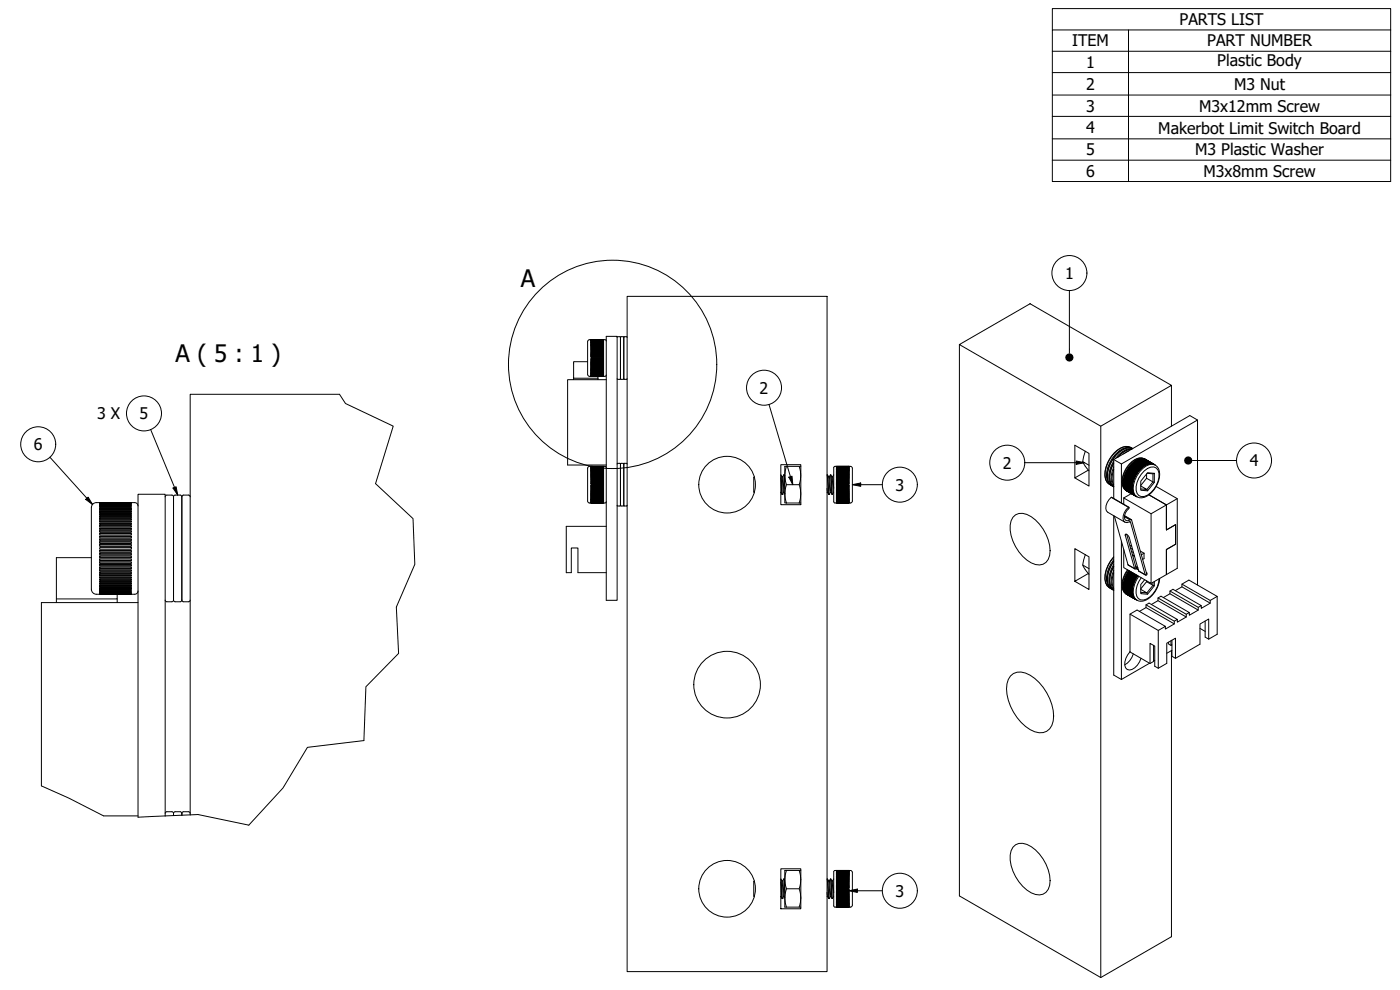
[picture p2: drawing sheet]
<svg xmlns="http://www.w3.org/2000/svg" width="420mm" height="297mm" viewBox="0 0 420 297" stroke-linecap="round" stroke-linejoin="round" font-family="sans-serif">
<defs><g id="words">
<g font-size="7.2">
<text x="156.3" y="86">A</text>
<text x="52.7" y="108.7">A ( 5 : 1 )</text>
</g>
<g font-size="4.8">
<text x="354" y="7.5">PARTS LIST</text>
<text x="321.7" y="13.9">ITEM</text>
<text x="362.3" y="13.9">PART NUMBER</text>
<text x="325.9" y="20.3">1</text>
<text x="365.3" y="19.9">Plastic Body</text>
<text x="325.9" y="26.9">2</text>
<text x="370.3" y="26.9">M3 Nut</text>
<text x="325.9" y="33.5">3</text>
<text x="359.9" y="33.5">M3x12mm Screw</text>
<text x="325.9" y="40">4</text>
<text x="347.6" y="40.1">Makerbot Limit Switch Board</text>
<text x="325.9" y="46.6">5</text>
<text x="358.7" y="46.7">M3 Plastic Washer</text>
<text x="325.9" y="53">6</text>
<text x="361.2" y="53">M3x8mm Screw</text>
<text x="319.6" y="83.7">1</text>
<text x="228" y="118.1">2</text>
<text x="29.1" y="125.8">3 X</text>
<text x="41.9" y="125.8">5</text>
<text x="10.2" y="135.1">6</text>
<text x="301" y="140.6">2</text>
<text x="375" y="139.9">4</text>
<text x="268.7" y="147.2">3</text>
<text x="268.7" y="269">3</text>
</g>
</g></defs>
<!-- layer: Visible (ISO) -->
<g fill="none" stroke="#000" stroke-width=".3">
<path d="M188.2 88.9h60v202.6h-60zM101.9 118.3h-44.8v126.2M172.1 113.5v.4M176.4 108.5h-4.3v5h7.4v-.6M177.4 101.9h4.1l.4 .4M177.4 107.7h3.7v.2h-3.7zM177.4 108h3.7v.2h-3.7zM177.4 108.4h3.7v.1h-3.7zM177.4 108.7h3.7v.2h-3.7zM177.4 109h3.7v.2h-3.7zM177.4 109.4h3.7v.1h-3.7zM177.4 109.7h3.7v.2h-3.7z"/>
<path d="M177.4 110h3.7v.2h-3.7zM177.4 110.3h3.7v.2h-3.7zM177.4 110.6h3.7v.1h-3.7zM177.4 110.9h3.7v.1h-3.7zM177.4 111.1l3.7 .2zM177.4 111.4l3.7 .1zM177.4 111.6l3.7 .1zM177.4 111.8l3.7 .1zM177.4 112l3.7 .1zM177.4 112.2l3.7 .1zM177.4 112.4h3.7zM177.4 112.5l3.7 .1z"/>
<path d="M177.4 112.6l3.7 .1zM177.4 112.7l3.7 .1zM177.4 112.8h3.7zM177.4 112.9h3.7zM177.4 101.9h3.7zM177.4 102h3.7zM177.4 102.1h3.7zM177.4 102.2h3.7zM177.4 102.3h3.7zM177.4 102.4l3.7 .1zM177.4 102.6h3.7zM177.4 102.7l3.7 .1z"/>
<path d="M177.4 102.9l3.7 .1zM177.4 103.1l3.7 .1zM177.4 103.3l3.7 .2zM177.4 103.6l3.7 .1zM177.4 103.8h3.7v.2h-3.7zM177.4 104.1h3.7v.2h-3.7zM177.4 104.4h3.7v.2h-3.7zM177.4 104.7h3.7v.2h-3.7zM177.4 105h3.7v.2h-3.7zM177.4 105.3h3.7v.2h-3.7zM177.4 105.6h3.7v.2h-3.7zM177.4 106h3.7v.2h-3.7z"/>
<path d="M177.4 106.3h3.7v.2h-3.7zM177.4 106.6h3.7v.2h-3.7zM177.4 107h3.7v.2h-3.7zM177.4 107.3h3.7v.2h-3.7zM177.4 101.9l-.7 .1-.3 .5v9.8l.3 .6h.7M177.4 107h3.7M177.4 106.6h3.7M177.4 106.3h3.7M177.4 106h3.7M177.4 105.7h3.7M177.4 105.3h3.7M177.4 105h3.7"/>
<path d="M177.4 104.7h3.7M177.4 104.4h3.7M177.4 104.2h3.7M177.4 103.9h3.7M177.4 103.7h3.7M177.4 103.4h3.7M177.4 103.2h3.7M177.4 103h3.7M177.4 102.8h3.7M177.4 102.6h3.7M177.4 112.2h3.7M177.4 112h3.7"/>
<path d="M177.4 111.8h3.7M177.4 111.6h3.7M177.4 111.4h3.7M177.4 111.2h3.7M177.4 110.9h3.7M177.4 110.7h3.7M177.4 110.4h3.7M177.4 110.1h3.7M177.4 109.8h3.7M177.4 109.5h3.7M177.4 109.2h3.7M177.4 108.9h3.7"/>
<path d="M177.4 108.5h3.7M177.4 108.2h3.7M177.4 107.9h3.7M179.5 113.5v.4M181.9 112.5l-.4 .4h-4.1M181.9 100.9h3.3v79.2h-3.3zM181.9 113.9h-11.6v25.6h11.6M185.2 101.2l.8-.2 .2 .2M185.2 113.6l.2 .2 .8-.2M186.2 113.6l.2 .2M186.2 101.2v12.4M186.4 101l-.2 .2"/>
<path d="M186.4 113.8h.6M186.4 101h.6M187 101l.2 .2M187.2 113.6l.2 .2 .8-.2M187.2 101.2l.2-.2 .8 .2M187.2 113.6l-.2 .2M187.2 101.2v12.4M287.9 103.4v165.4l42.5 24.5 21.2-12.2v-85.9M287.9 103.4l21.2-12.3 42.5 24.5-21.2 12.3zM351.6 115.6v12.3M177.4 139.9h4.1l.4 .4M177.4 139.9l-.7 .1-.3 .5v10.1l.5 .3h4.6l.4-.4"/>
<path d="M177.4 139.9h3.7zM177.4 140h3.7zM185.2 139.2l.8-.2 .2 .2M186.2 139.2v12.4M186.4 139l-.2 .2M186.4 139h.6M187 139l.2 .2M187.2 139.2l.2-.2 .8 .2M187.2 139.2v12.4M234.3 139.4h6v12h-6zM236 139.9a7.9 7.9 0 0 0 0 5.5l-.5 2.8M239.8 139.9a8 8 0 0 1 0 5.5"/>
<path d="M240.3 139.9h-4.8v8.3M251 140h3.8zM251 139.9h3.8zM254.8 139.9h-4.2l-.3 .2-.1 10.4 .4 .4h4.6M254.8 139.9h.4M255.2 139.9l.4 .2 .2 .4v9.8l-.2 .4-.4 .2M324.9 138.5l1.9 1.1M325.7 135.4a6.4 6.4 0 0 0-.6 3.5l1.7 2.4M325.7 135.4h.1M330.4 127.9v165.4M334.2 137.9v11.7M334.2 137.9l2.3 1.3"/>
<path d="M339 139.9l2.7 1.6-.2 .1-2.6-1.5zM339 139.9v.1M339 139.1a3.8 3.8 0 0 1 4.5-1.4l3.2 1.8a3.9 3.9 0 0 1 1 4.7 7.1 7.1 0 0 1-5 5.2l-1.5-.3-3.2-1.9a3.8 3.8 0 0 1-1-4.6 9.1 9.1 0 0 1 2-3.5zM339.1 139.8l.1-.1 2.7 1.5M339.2 139.7l2.7 1.5-.1 .2-2.7-1.6zM339.2 139.7h.1M339.3 139.6l2.8 1.4M339.4 139.4l2.7 1.6-.1 .1-2.7-1.5zM339.4 139.4v.1M339.6 139.3l2.7 1.5M339.6 139.2l2.7 1.5-.1 .2-2.7-1.6zM339.6 139.2h.1"/>
<path d="M339.7 134.8a5.9 5.9 0 0 0-4.4 2.5M339.7 139.1l.2-.1 2.7 1.5-.2 .1zM339.8 139.1l2.7 1.4M339.9 139h.1M339.9 134.6l-.1-.1a3.6 3.6 0 0 0-4.6 .7 9 9 0 0 0-3.3 9l.5 .6 1.1 .9M339.9 134.6a4.6 4.6 0 0 0-5 1.9 8.4 8.4 0 0 0-2.3 8.1l.5 .7 1.1 .8a4.5 4.5 0 0 1-.9-5.1l.9-2.2M340 138.9l.1-.2 2.7 1.6-.1 .1zM340 138.9l2.8 1.4M340.1 138.7v.1M340.2 138.7l.1-.1 2.7 1.5-.1 .1zM340.3 138.7l2.7 1.4M340.3 138.6h.1"/>
<path d="M340.4 138.5l.2-.1 2.7 1.5-.2 .1zM340.5 138.5l2.7 1.5M340.6 138.4h.1M340.7 138.3l2.8 1.5-.1 .1zM340.8 138.3l2.7 1.5M340.8 138.2v.1M340.9 138.1l2.9 1.5zM341 138.2l2.7 1.5M341.1 138.1h.1M341.2 138l2.8 1.5zM341.3 138.1l2.6 1.4M341.3 137.9v.1"/>
<path d="M341.4 137.9l2.8 1.5zM341.5 137.9l2.7 1.5M341.6 137.8v.1M341.7 137.8l2.8 1.5zM341.8 137.7l2.6 1.6M341.9 137.7l2.8 1.5zM342 137.8l2.6 1.5M342 137.7v.1M342.1 137.6l2.9 1.6zM342.3 137.6l2.5 1.6M342.4 137.6l2.8 1.5zM342.5 137.6v.1"/>
<path d="M342.6 137.6l2.8 1.5zM342.7 137.6h.1M342.8 137.6l2.8 1.5zM342.9 137.6h.1M343 137.6l2.8 1.6zM343.1 137.6v.1M343.2 137.6l2.8 1.6zM343.3 137.7h.1M343.4 137.7l2.8 1.6zM343.5 137.7h.1M343.6 137.8l2.8 1.6zM343.7 137.8h.1"/>
<path d="M359.4 126l-2.3-1.3-22.9 13.2M28.9 150.8a1.5 1.5 0 0 0-1.5 1.5v24.5a1.5 1.5 0 0 0 1.5 1.5M28.9 150.8h1M29.9 150.8h10.5a1 1 0 0 1 1 1M29.9 150.8h9.5zM29.9 150.9h9.5zM29.9 151l9.5 .1zM29.9 151.2l9.5 .1zM29.9 151.4h9.5v.2h-9.5zM29.9 151.7h9.5v.2h-9.5zM29.9 152h9.5v.2h-9.5zM29.9 152.4h9.5v.2h-9.5z"/>
<path d="M29.9 152.8h9.5v.3h-9.5zM29.9 153.3h9.5v.3h-9.5zM29.9 153.8h9.5v.3h-9.5zM29.9 154.4h9.5v.3h-9.5zM29.9 155h9.5v.3h-9.5zM29.9 155.6h9.5v.4h-9.5zM29.9 156.3h9.5v.4h-9.5zM29.9 157h9.5v.4h-9.5zM29.9 157.7h9.5v.4h-9.5zM29.9 158.5h9.5v.4h-9.5zM29.9 159.3h9.5v.4h-9.5zM29.9 159.3h9.5"/>
<path d="M29.9 158.6h9.5M29.9 157.8h9.5M29.9 157.1h9.5M29.9 156.4h9.5M29.9 155.8h9.5M29.9 155.1h9.5M29.9 154.5h9.5M29.9 154h9.5M29.9 153.5h9.5M29.9 153h9.5M29.9 152.6h9.5M49.6 149l.5-.5h1.5l.5 .5"/>
<path d="M52.1 149l.5-.5h1.5l.5 .5M52.1 149.1v31M54.6 149l.5-.5h1.5l.5 .5M54.6 149.1v31M177.4 145.7h3.7v.2h-3.7zM177.4 146h3.7v.2h-3.7zM177.4 146.4h3.7v.1h-3.7zM177.4 146.7h3.7v.2h-3.7zM177.4 147h3.7v.2h-3.7zM177.4 147.4h3.7v.1h-3.7zM177.4 147.7h3.7v.2h-3.7zM177.4 148h3.7v.2h-3.7z"/>
<path d="M177.4 148.3h3.7v.2h-3.7zM177.4 148.6h3.7v.1h-3.7zM177.4 148.9h3.7v.1h-3.7zM177.4 149.1l3.7 .2zM177.4 149.4l3.7 .1zM177.4 149.6l3.7 .1zM177.4 149.8l3.7 .1zM177.4 150l3.7 .1zM177.4 150.2l3.7 .1zM177.4 150.4h3.7zM177.4 150.5l3.7 .1zM177.4 150.6l3.7 .1z"/>
<path d="M177.4 150.7l3.7 .1zM177.4 150.8h3.7zM177.4 150.9h3.7zM177.4 140.1h3.7zM177.4 140.2h3.7zM177.4 140.3h3.7zM177.4 140.4l3.7 .1zM177.4 140.6h3.7zM177.4 140.7l3.7 .1zM177.4 140.9l3.7 .1zM177.4 141.1l3.7 .1zM177.4 141.3l3.7 .2z"/>
<path d="M177.4 141.6l3.7 .1zM177.4 141.8h3.7v.2h-3.7zM177.4 142.1h3.7v.2h-3.7zM177.4 142.4h3.7v.2h-3.7zM177.4 142.7h3.7v.2h-3.7zM177.4 143h3.7v.2h-3.7zM177.4 143.3h3.7v.2h-3.7zM177.4 143.6h3.7v.2h-3.7zM177.4 144h3.7v.2h-3.7zM177.4 144.3h3.7v.2h-3.7zM177.4 144.6h3.7v.2h-3.7zM177.4 145h3.7v.2h-3.7z"/>
<path d="M177.4 145.3h3.7v.2h-3.7zM177.4 145.9h3.7M177.4 146.2h3.7M177.4 146.5h3.7M177.4 146.9h3.7M177.4 147.2h3.7M177.4 147.5h3.7M177.4 147.8h3.7M177.4 148.1h3.7M177.4 148.4h3.7M177.4 148.7h3.7M177.4 148.9h3.7"/>
<path d="M177.4 149.2h3.7M177.4 149.4h3.7M177.4 149.6h3.7M177.4 149.8h3.7M177.4 150h3.7M177.4 150.2h3.7M177.4 140.6h3.7M177.4 140.8h3.7M177.4 141h3.7M177.4 141.2h3.7M177.4 141.4h3.7M177.4 141.7h3.7"/>
<path d="M177.4 141.9h3.7M177.4 142.2h3.7M177.4 142.4h3.7M177.4 142.7h3.7M177.4 143h3.7M177.4 143.3h3.7M177.4 143.7h3.7M177.4 144h3.7M177.4 144.3h3.7M177.4 144.6h3.7M177.4 145h3.7M181.9 157.9h-12v13.9h1.5v-7.4h2.1v7.4h8.4"/>
<path d="M185.2 151.6l.2 .2 .8-.2M186.2 151.6l.2 .2M186.4 151.8h.6M187.2 151.6l.2 .2 .8-.2M187.2 151.6l-.2 .2M226.4 143.1l-.2 .1v4.4l.2 .2M234.3 142.5l.5 5.8M234.3 143.4l.4 5M234.3 147.7l.4 .6M234.3 147.8h.1M234.4 142.5l.3 .6M234.7 143.1l.2 .1 .4 4.3 .2 .6"/>
<path d="M234.7 143.1l.4 4.5 .3 .2M234.7 148.4h.1M234.7 148.3h.1M234.8 148.3h.1M235.2 147.8l-.4 .5M235.2 142.5l.3 4.2M235.2 142.5l-.3 .6M235.2 142.5h.1M235.3 142.5l.2 2M235.4 142.5l.1 .3M235.5 148.2l.5 2.7M235.5 148.2v2.7h.5"/>
<path d="M236 145.4h3.8M236 150.9h4.3M239.8 145.4a8 8 0 0 1 0 5.5M248.2 146.5l.1 1.1 .4 .7M248.2 147.8h.2M248.3 142.5l.5 5.8M248.3 142.5l.4 5.8M248.4 142.5l.3 .8 .5 4.5M248.7 143.1h.2M248.7 148.3h.1M248.8 148.3h.1M248.9 143.1l.3-.6 .5 5.8"/>
<path d="M248.9 143.1l.4 4.4 .4 .8M249.2 147.8h.2M249.2 147.8l-.4 .5M249.2 142.5l.2 .5 .4 5.3M249.4 142.5l.3 .6M249.7 143.1h.2M249.7 143.1l.5 4.7M249.7 148.3h.1M249.9 148.3h-.1M249.9 143.1l.3 3.5M250.2 147.8h.1M250.2 147.8l-.3 .5"/>
<path d="M250.2 142.5l-.3 .6M250.2 142.5h.1M251 145h3.8v.2h-3.8zM251 144.6h3.8v.2h-3.8zM251 144.3h3.8v.2h-3.8zM251 144h3.8v.2h-3.8zM251 143.6h3.8v.2h-3.8zM251 143.3h3.8v.2h-3.8zM251 143h3.8v.2h-3.8zM251 142.7h3.8v.2h-3.8zM251 142.4h3.8v.2h-3.8zM251 142.1h3.8v.2h-3.8z"/>
<path d="M251 141.8h3.8v.2h-3.8zM251 141.6l3.8 .1zM251 141.3l3.8 .2zM251 141.1l3.8 .1zM251 140.9l3.8 .1zM251 140.7l3.8 .1zM251 140.6h3.8zM251 140.4l3.8 .1zM251 140.3h3.8zM251 140.2h3.8zM251 140.1h3.8zM251 150.9h3.8z"/>
<path d="M251 150.8h3.8zM251 150.7l3.8 .1zM251 150.6l3.8 .1zM251 150.5l3.8 .1zM251 150.4h3.8zM251 150.2l3.8 .1zM251 150l3.8 .1zM251 149.8l3.8 .1zM251 149.6l3.8 .1zM251 149.4l3.8 .1zM251 149.1l3.8 .2zM251 148.9h3.8v.1h-3.8z"/>
<path d="M251 148.6h3.8v.1h-3.8zM251 148.3h3.8v.2h-3.8zM251 148h3.8v.2h-3.8zM251 147.7h3.8v.2h-3.8zM251 147.4h3.8v.1h-3.8zM251 147h3.8v.2h-3.8zM251 146.7h3.8v.2h-3.8zM251 146.4h3.8v.1h-3.8zM251 146h3.8v.2h-3.8zM251 145.7h3.8v.2h-3.8zM251 145.3h3.8v.2h-3.8zM251 145.9h3.8"/>
<path d="M251 146.2h3.8M251 146.5h3.8M251 146.9h3.8M251 147.2h3.8M251 147.5h3.8M251 147.8h3.8M251 148.1h3.8M251 148.4h3.8M251 148.7h3.8M251 148.9h3.8M251 149.2h3.8M251 149.4h3.8"/>
<path d="M251 149.6h3.8M251 149.8h3.8M251 150h3.8M251 150.2h3.8M251 140.6h3.8M251 140.8h3.8M251 141h3.8M251 141.2h3.8M251 141.4h3.8M251 141.7h3.8M251 141.9h3.8M251 142.2h3.8"/>
<path d="M251 142.4h3.8M251 142.7h3.8M251 143h3.8M251 143.3h3.8M251 143.7h3.8M251 144h3.8M251 144.3h3.8M251 144.6h3.8M251 145h3.8M304 155.2a3.4 3.4 0 0 1 4.2-.9 12.6 12.6 0 0 1 6.8 12.3 3.5 3.5 0 0 1-5.5 2.3 13 13 0 0 1-6.3-11.3l.2-1.3zM326.6 141.1l-4 2.3v-9.8l4.2 2.4v9.8l-4.2-2.4M334.2 154.7v47.8l2.3 1.4"/>
<path d="M334.4 154.9l4.1 14.5 2.1 1.3M336.5 150.9v-11.7l22.9-13.2v49.5M337.1 145l2.7 1.8zM337.1 144.8l2.7 1.7zM337.1 144.6l2.7 1.5M337.1 144.9l2.7 1.5M337.1 144.5l2.7 1.7zM337.1 145.2l2.7 1.5M337.1 145.3l2.7 1.7zM337.1 144.3l2.7 1.5M337.2 144.2l2.6 1.5v.2l-2.7-1.6zM337.2 145.5l2.6 1.4"/>
<path d="M337.2 145.6l2.7 1.7zM337.2 144l2.7 1.5M337.2 144.8v.1M337.2 143.9l2.7 1.5v.2l-2.7-1.6zM337.2 145.7l2.7 1.5M337.2 144.5v.1M337.2 145.1v.1M337.2 144.2v.1M337.2 145.4h.1M337.2 145.8l2.7 1.7zM337.3 149.4l8.2 4.7v21l-8.2-4.8v-5.4M337.3 143.6l2.6 1.5v.2l-2.7-1.6z"/>
<path d="M337.3 146l2.6 1.4M337.3 149.4v1.9M337.3 143.9l-.1 .1M337.3 145.6v.1M337.3 146.1l2.7 1.6zM337.3 143.4l2.7 1.5M337.3 143.6l-.1 .1 2.7 1.5M337.3 145.9h.1M337.3 143.3l2.7 1.5v.2l-2.7-1.6zM337.3 146.2l2.7 1.4M337.4 146.3l2.7 1.6zM337.4 143.1l2.7 1.5"/>
<path d="M337.4 143.3l-.1 .1M337.4 146.1h.1M337.4 142.9l2.7 1.6-.1 .2-2.6-1.6zM337.5 146.5l2.7 1.6zM337.5 142.8l2.7 1.5M337.5 155l1.6 1M337.5 143l-.1 .1M337.5 146.3l-.1 .1M337.5 154.7l2 1.2M337.5 142.6l2.7 1.6-.1 .2-2.6-1.6zM337.6 146.7l2.7 1.6zM337.6 142.5l2.7 1.5"/>
<path d="M337.6 146.5l-.1 .1M337.6 142.7l-.1 .1M337.6 142.3l2.7 1.6-.1 .1-2.6-1.5zM337.7 146.7l-.1 .1M337.7 146.9l2.7 1.6zM337.7 142.2l2.7 1.5M337.7 142.3l-.1 .2M337.8 142l2.6 1.5v.2l-2.7-1.5zM337.8 146.9h.1M337.8 142l-.1 .2M337.8 147l2.8 1.6zM337.8 141.9l2.7 1.5"/>
<path d="M337.9 141.7l2.7 1.5-.1 .2-2.7-1.5zM337.9 147.1h.1M338 141.7l-.1 .2M338 147.2l2.7 1.6zM338 141.6l2.7 1.5M338.1 141.4l2.6 1.5v.2l-2.7-1.5zM338.1 147.2h.1M338.1 141.4l-.1 .2M338.1 147.3l2.8 1.6zM338.2 141.1l2.7 1.5-.1 .2-2.7-1.6zM338.2 147.3h.1M338.3 141.1l-.2 .1 2.7 1.6"/>
<path d="M338.3 141l.1-.2 2.7 1.5M338.4 140.8l2.7 1.5-.1 .2-2.7-1.6zM338.4 140.8h.1M338.5 140.7l.1-.2 2.7 1.5M338.6 140.5l2.7 1.5-.1 .2-2.7-1.6zM338.6 140.5h.1M338.7 140.4l.1-.2 2.7 1.6M338.8 140.2l2.7 1.6-.2 .1-2.6-1.5zM338.8 140.2h.1M338.8 152.2l-5.2-3a3.8 3.8 0 0 0-1.6 4.1l.4 .4 5.2 3M338.9 140.1l.1-.1 2.7 1.5M339.1 156l-1.1 .2a1.63 1.63 0 0 1-.3-2.3l1.1-1.4v-.3a3.8 3.8 0 0 0-1.6 4.1 1.42 1.42 0 0 0 2 .2l4.6 16.1 .4-.2v-.5"/>
<path d="M339.1 156h.5l4.5 16M339.5 148.1l-2.2 1.3M342.4 145.8l1.8 1.1-1.8-.2M344.1 142.2v1.3M344.3 142l1.7 .2M344.4 141.8l2 .2v2.7l-2 2.6-2-.2v-2.7zM345.5 154.1l4.6-2.6v7.5l2.7-1.6v5.9M346.4 144.7l-.4-.1-1.8 2.3 .2 .4M346.4 142l-.4 .2v2.4l-1.9-1.1-1.7 2.2M347 146l6.3 3.6v20.9l-3.2 1.9v-7.5l2.7-1.6M353.3 149.6l-3.2 1.9-5.3-3 5.3 3v7.5l2.7-1.6v5.9M27.4 167.3h-10.5v13.5"/>
<path d="M28.9 178.3h1M29.9 165.2h9.5v.5h-9.5zM29.9 166h9.5v.5h-9.5zM29.9 166.9h9.5v.5h-9.5zM29.9 167.7h9.5v.5h-9.5zM29.9 168.6h9.5v.4h-9.5zM29.9 169.4h9.5v.4h-9.5zM29.9 170.2h9.5v.4h-9.5zM29.9 171h9.5v.4h-9.5zM29.9 171.7h9.5v.4h-9.5zM29.9 172.4h9.5v.4h-9.5zM29.9 173.1h9.5v.4h-9.5z"/>
<path d="M29.9 173.8h9.5v.3h-9.5zM29.9 174.4h9.5v.3h-9.5zM29.9 175h9.5v.3h-9.5zM29.9 175.5h9.5v.3h-9.5zM29.9 176h9.5v.3h-9.5zM29.9 176.5h9.5v.2h-9.5zM29.9 176.9h9.5v.2h-9.5zM29.9 177.2h9.5v.2h-9.5zM29.9 177.5h9.5v.2h-9.5zM29.9 177.8l9.5 .1zM29.9 178l9.5 .1zM29.9 178.2h9.5z"/>
<path d="M29.9 178.3h9.5zM29.9 160.1h9.5v.4h-9.5zM29.9 160.9h9.5v.5h-9.5zM29.9 161.7h9.5v.5h-9.5zM29.9 162.6h9.5v.5h-9.5zM29.9 163.4h9.5v.5h-9.5zM29.9 164.3h9.5v.5h-9.5zM29.9 167.3h9.5M29.9 163.5h9.5M29.9 162.6h9.5M29.9 161.8h9.5M29.9 161h9.5"/>
<path d="M29.9 160.1h9.5M29.9 176.5h9.5M29.9 176.1h9.5M29.9 175.6h9.5M29.9 175.1h9.5M29.9 174.6h9.5M29.9 174h9.5M29.9 173.3h9.5M29.9 172.7h9.5M29.9 172h9.5M29.9 171.3h9.5M29.9 170.5h9.5"/>
<path d="M29.9 169.8h9.5M29.9 169h9.5M29.9 168.1h9.5M29.9 166.5h9.5M29.9 165.6h9.5M35.2 178.3v1.4h-18.3M35.2 179.7v1.1M41.4 177.3a1 1 0 0 1-1 1h-10.5M324.9 169.5l1.9 1.1M325.7 166.4a6.4 6.4 0 0 0-.6 3.5l1.7 2.4M325.7 166.4h.1M326.6 172.1l-4 2.3v-9.8l4.2 2.5v9.8l-4.2-2.5"/>
<path d="M334.2 167.1a8.9 8.9 0 0 0-2.4 7.7 3.2 3.2 0 0 0 1.7 1.9M334.2 168.3a8.2 8.2 0 0 0-1.7 7.1 3.2 3.2 0 0 0 1.7 1.7 4.5 4.5 0 0 1-.9-5.1l.9-2.2M336.5 162.4v41.5M337.1 176.1l2.7 1.7zM337.1 175.8l2.7 1.7zM337.1 175.7l2.7 1.4M337.1 175.9l2.7 1.5M337.1 175.5l2.7 1.7zM337.1 176.2l2.7 1.5M337.1 176.3l2.7 1.7zM337.1 175.4l2.7 1.5M337.2 175.2l2.6 1.6v.1l-2.7-1.5z"/>
<path d="M337.2 176.5l2.6 1.4M337.2 176.6l2.7 1.7zM337.2 175.1l2.7 1.5M337.2 175.8v.1M337.2 174.9l2.7 1.6v.1l-2.7-1.5zM337.2 176.7l2.7 1.5M337.2 176.1v.1M337.2 175.5v.1M337.2 175.2v.1M337.2 176.4h.1M337.2 176.8l2.7 1.7zM337.3 174.6l2.6 1.5v.2l-2.7-1.5z"/>
<path d="M337.3 177l2.6 1.4M337.3 174.9l-.1 .2M337.3 176.6v.1M337.3 177.1l2.7 1.7zM337.3 174.5l2.7 1.5M337.3 174.6l-.1 .2 2.7 1.5M337.3 176.9h.1M337.3 174.3l2.7 1.5v.2l-2.7-1.5zM337.3 177.2l2.7 1.4M337.4 177.3l2.7 1.7zM337.4 174.2l2.7 1.5M337.4 174.3l-.1 .1"/>
<path d="M337.4 177.1h.1M337.4 174l2.7 1.5-.1 .2-2.6-1.5zM337.5 177.5l2.7 1.7zM337.5 173.8l2.7 1.6M337.5 174l-.1 .1M337.5 177.4h-.1M337.5 173.7l2.7 1.5-.1 .2-2.6-1.6zM337.6 177.7l2.7 1.7zM337.6 173.5l2.7 1.5M337.6 177.6h-.1M337.6 173.7l-.1 .1M337.6 173.3l2.7 1.6-.1 .2-2.6-1.6z"/>
<path d="M337.7 177.8h-.1M337.7 177.9l2.7 1.6zM337.7 173.2l2.7 1.5M337.7 173.4l-.1 .1M337.8 173l2.6 1.6v.2l-2.7-1.6zM337.8 177.9v.1M337.8 173l-.1 .2M337.8 178l2.8 1.7zM337.8 172.9l2.7 1.5M337.9 172.7l2.7 1.6-.1 .1-2.7-1.5zM337.9 178.1h.1M338 172.7l-.1 .2"/>
<path d="M338 178.2l2.7 1.6zM338 172.6l2.7 1.5M338.1 172.4l2.6 1.6v.1l-2.7-1.5zM338.1 178.2v.1M338.1 172.4l-.1 .2M338.1 178.3l2.8 1.6zM338.1 160.3l2.8 9.8M338.2 172.1l2.7 1.5-.1 .2-2.7-1.5zM338.2 178.4h.1M338.3 172.1l-.2 .2 2.7 1.5M338.3 172l.1-.2 2.7 1.6M338.4 171a6.3 6.3 0 0 0-1 6.7l3.8 2.4a4.5 4.5 0 0 0 5.4-2.5l1-2 .4-2"/>
<path d="M338.4 171.8l2.7 1.6-.1 .1-2.7-1.5zM338.4 171.8h.1M338.5 171.7l.1-.2 2.7 1.6M338.6 171.5l2.7 1.6-.1 .1-2.7-1.5zM338.6 171.5h.1M338.7 171.4l.1-.1 2.7 1.5M338.8 171.2l2.7 1.6-.2 .1-2.6-1.5zM338.8 171.2v.1M339.1 163.8h.5M339.9 166.6l.6 .4M340.9 170l.6 .4M340.9 170.1l.1 .5 .6 .3"/>
<path d="M340.9 170.1l.6 .4M341 170.6h-.5l-2.8-10.3a1.25 1.25 0 0 1 1.2 1l2.8 10 2.1 1.3M341 170.6l.6 .4M341 170.6h.1M342.2 165.3l1.1 .7M342.4 176.8l1.8 1.1-1.8-.2M343.3 166l-.8 .5M343.3 166v1.6l-.4 .3M343.5 173.9l-1.1 1.5v2.7l2 .2 2-2.5v-1.3M344 171.9h.2M344.1 174.3v.2M344.2 171.9l-.1 .1"/>
<path d="M346 174.7v.9l-1.9-1.1-1.7 2.2M346.4 175.8l-.4-.2-1.8 2.3 .2 .4M347.5 179.4l8.5 4.9 .9-.5-8.5-4.9-.9 .5v.8l-1.9 1.2M351.1 177.3l8.5 4.9 .9-.5-8.5-4.9-.9 .5v.9l-2 1.1M351.1 178.2l8.5 4.9M352.8 163.3l-2.7 1.6v7.5l-4.6 2.7M354.7 175.3l8.5 4.9 2.1-1.2-8.5-5-2.1 1.3v.8l-2 1.1M354.7 176.1l8.5 4.9M365.3 179v11.3l-2.6 1.5-1-.6v-4.9M41.4 180.8h-29v55M49.6 180.1l.5 .5h1.5l.5-.5M52.1 180.1l.5 .5h1.5l.5-.5"/>
<path d="M54.6 180.1l.5 .5h1.5l.5-.5M339.1 195.6a4.9 4.9 0 0 0-1.3 4.8 1.74 1.74 0 0 0 2.8-.1l.8-.7 1-2.1M339.1 184.3l8.5 4.9 2.1-1.3-8.5-4.9-2.1 1.3v11.3M339.1 195.6h.1M340.1 196.2a5.5 5.5 0 0 1-2.5 3.3M343.9 181.5l8.5 4.9 .9-.5-8.5-4.9-.9 .5v.8l-1.9 1.1M343.9 182.3l8.5 4.9M345 199l-8.5 4.9M346.2 193.6v4.9l-1.1 .6-6-3.5M346.6 198.1l-.4 .2M347.5 180.2l8.5 4.9M347.6 189.2v11.3"/>
<path d="M350.7 192.7v.5l.7 .5M351.4 192.3v1.4l.3-.2M351.7 195.1l-1.5 .9M352.4 186.4v.8l-2.7 1.6v-.9M352.8 197.5v-6l-2.6 1.5v6l-2.6 1.5-1-.6v-6l-1.5-.9v6.1M356 184.3v.8l-2.7 1.6v-.8M359.6 182.2v.9l-2.7 1.5v-.8M360.1 188.5l1.6 .9M362.7 191.8v-6.1l-2.6 1.5v6.1l-7.3 4.2-1.1-.6v-4.8M363.2 180.2v.8l-2.7 1.5v-.8M303.3 202.8a4.3 4.3 0 0 1 5.8-.2 15.2 15.2 0 0 1 7 13.7 3.9 3.9 0 0 1-5.6 3.3 14.7 14.7 0 0 1-8.3-14.4l.4-1.3zM31.1 244.8h10.3"/>
<path d="M49.6 244.1l.5-.5h1.5l.5 .5M49.6 244.8v-96.5h-8.2v96.9M52.1 244.1l.5-.5h1.5l.5 .5M52.1 244.1v.6M54.6 244.1l.5-.5h1.5l.5 .5M54.6 244.1v.5M304 254.2a3.4 3.4 0 0 1 4.2-.8 12.6 12.6 0 0 1 6.8 12.2 3.5 3.5 0 0 1-5.5 2.3 13 13 0 0 1-6.3-11.3l.2-1.3zM226.4 264.3l-.2 .2v4.4l.2 .1M234.3 260.7h6v12h-6zM234.3 263.7l.5 5.9M234.3 264.6l.4 5M234.3 268.9l.1 .1"/>
<path d="M234.3 269h.1M234.4 263.8l.3 .5M234.4 269l.3 .6M234.7 264.3l.2 .2 .4 4.2 .2 .6M234.7 264.3l.4 4.6 .3 .1M234.7 269.6h.1M234.8 269.6h.1M235.2 269l-.4 .6M235.2 263.8l.3 4.2M235.2 263.8l-.3 .5M235.2 263.7h.1M235.3 263.7l.2 2.1"/>
<path d="M235.4 263.8l.1 .3M236 266.7a7.9 7.9 0 0 0 0 5.5M236 261.2a7.9 7.9 0 0 0 0 5.5M236 266.7h3.8M239.8 261.2a8 8 0 0 1 0 5.5 8 8 0 0 1 0 5.5M240.3 261.2h-4.8v11h4.8M248.2 267.8l.1 1.1 .4 .7M248.2 269h.2M248.4 263.8l.3 .8 .5 4.4M248.7 264.3h.2M248.7 269.6l-.5-5.9 .2 .5 .4 5.4M248.7 269.6h.1"/>
<path d="M248.8 269.6h.1M248.9 264.3l.3-.5 .5 5.8M248.9 264.3l.5 4.7M249.2 269h.2M249.2 269l-.4 .6M249.2 263.7l.2 .5 .4 5.4M249.4 263.8l.3 .5M249.4 269l.3 .6M249.7 264.3h.2M249.7 264.3l.5 4.7M249.7 269.6h.1M249.9 269.6h-.1"/>
<path d="M249.9 264.3l.3 3.5M250.2 269h.1M250.2 269l-.3 .6M250.2 263.8l-.3 .5M250.2 263.7v.1M251 266.2h3.8v.2h-3.8zM251 265.9h3.8v.2h-3.8zM251 265.5h3.8v.2h-3.8zM251 265.2h3.8v.2h-3.8zM251 264.9h3.8v.2h-3.8zM251 264.6h3.8v.1h-3.8zM251 264.2h3.8v.2h-3.8z"/>
<path d="M251 263.9h3.8v.2h-3.8zM251 263.6h3.8v.2h-3.8zM251 263.4h3.8v.1h-3.8zM251 263.1h3.8v.1h-3.8zM251 262.8l3.8 .2zM251 262.6l3.8 .1zM251 262.4l3.8 .1zM251 262.2l3.8 .1zM251 262l3.8 .1zM251 261.8l3.8 .1zM251 261.7h3.8zM251 261.5l3.8 .1z"/>
<path d="M251 261.4l3.8 .1zM251 261.3l3.8 .1zM251 261.3h3.8zM251 261.2h3.8zM251 272.2h3.8zM251 272.1h3.8zM251 272h3.8zM251 271.9h3.8zM251 271.8h3.8zM251 271.6l3.8 .1zM251 271.4l3.8 .1zM251 271.3l3.8 .1z"/>
<path d="M251 271.1l3.8 .1zM251 270.8l3.8 .2zM251 270.6l3.8 .1zM251 270.4l3.8 .1zM251 270.1h3.8v.2h-3.8zM251 269.8h3.8v.2h-3.8zM251 269.5h3.8v.2h-3.8zM251 269.2h3.8v.2h-3.8zM251 268.9h3.8v.2h-3.8zM251 268.6h3.8v.2h-3.8zM251 268.3h3.8v.2h-3.8zM251 267.9h3.8v.2h-3.8z"/>
<path d="M251 267.6h3.8v.2h-3.8zM251 267.3h3.8v.2h-3.8zM251 266.9h3.8v.2h-3.8zM251 266.6h3.8v.2h-3.8zM251 267.1h3.8M251 267.4h3.8M251 267.8h3.8M251 268.1h3.8M251 268.4h3.8M251 268.7h3.8M251 269.1h3.8M251 269.4h3.8"/>
<path d="M251 269.6h3.8M251 269.9h3.8M251 270.2h3.8M251 270.4h3.8M251 270.7h3.8M251 270.9h3.8M251 271.1h3.8M251 271.3h3.8M251 271.4h3.8M251 261.9h3.8M251 262.1h3.8M251 262.2h3.8"/>
<path d="M251 262.4h3.8M251 262.7h3.8M251 262.9h3.8M251 263.2h3.8M251 263.4h3.8M251 263.7h3.8M251 264h3.8M251 264.3h3.8M251 264.6h3.8M251 264.9h3.8M251 265.2h3.8M251 265.6h3.8"/>
<path d="M251 265.9h3.8M251 266.2h3.8M254.8 261.2h-4.2l-.3 .2-.1 10.4 .4 .4h4.6M254.8 261.2h.4M255.2 261.2l.4 .1 .2 .5v9.8l-.2 .4-.4 .2"/>
<circle cx="218.2" cy="145.4" r="8.5"/>
<circle cx="218.2" cy="205.4" r="10"/>
<circle cx="218.2" cy="266.7" r="8.5"/>
</g>
<!-- layer: Visible Narrow (ISO) -->
<g fill="none" stroke="#000" stroke-width=".3">
<path d="M334.2 139a7.1 7.1 0 0 0-.6 6.4l.6 .7M334.2 138.3a6.9 6.9 0 0 0-.8 7.1l.7 .6M338.8 135.3l-1.6 .9M339.4 134.3a3.7 3.7 0 0 0-4.1 .8 9.5 9.5 0 0 0-3.5 8.7l.5 .9 .7 .6M339.6 134.8a5.9 5.9 0 0 0-4.1 2.3M339.8 134.5a3.7 3.7 0 0 0-4 .9 9.4 9.4 0 0 0-3.5 8.7l.4 .9 .7 .6M339.8 134.7a5.5 5.5 0 0 0-5.1 2.9M339.9 134.6a3.9 3.9 0 0 0-4 1 9.4 9.4 0 0 0-3.4 8.7l.5 .9 .7 .5M343.5 137.7a3.4 3.4 0 0 0-3.8 1 8.1 8.1 0 0 0-2.7 7.1l.4 .8 .6 .6M346.7 139.5a3.4 3.4 0 0 0-3.7 1.1 8 8 0 0 0-2.8 7l.4 .9 .6 .6M333.5 149.2l5.2 3M334.2 140.1a6.1 6.1 0 0 0 0 5.9"/>
<path d="M334.2 140.8a5.7 5.7 0 0 0 0 4.7M337.5 154.8l1.8 1.1M339 156.5l.3 .2M343.4 141.3a2.59 2.59 0 0 1 4.2-.2 6.8 6.8 0 0 1-4.2 7.9 1.91 1.91 0 0 1-2.4-1.9 7.3 7.3 0 0 1 2.4-5.8zM334.2 167.2a8.9 8.9 0 0 0-2.4 7.7l.5 .9 .7 .6M334.2 167.9a8.5 8.5 0 0 0-1.9 7.3l.4 .9 .7 .5M334.2 171.1a6.1 6.1 0 0 0 0 5.9M334.2 171.9a5.7 5.7 0 0 0 0 4.6M334.2 170a7.1 7.1 0 0 0-.6 6.4l.6 .7M334.2 168.5a7.3 7.3 0 0 0-1.2 7.7l.7 .6M334.2 169.4a6.9 6.9 0 0 0-.8 7l.7 .6M338 160.3l-.3 .3"/>
<path d="M338.5 171a6.3 6.3 0 0 0-1.1 6.7l.6 .5M338.5 169.4l2 1.2M339.3 164.5l.6 .3M339.6 165.5l.6 .3M339.9 166.4l.5 .4M340.9 170.1l.6 .3M341.7 171.3l2 1.1M341.8 172.9a6.3 6.3 0 0 0-1.2 6.7l.6 .5M342.5 166.3l.1 .1M342.5 173.3a5.3 5.3 0 0 0-.8 6.3 2.59 2.59 0 0 0 3.3-.4 7.8 7.8 0 0 0 2.9-5.5M344.1 171.9v.1"/>
</g>
<!-- layer: Break Line (ISO) -->
<path d="M101.9 118.3l1.8 2.8 14.3 6.8-5.3 17.2 11.3 10.5 .5 13.7-5.6 12.9 .7 13.8-9.8 10.1-.6 16.1-16.9 2-7.4 12.2-10.2 11.2-15.3-3.2-18 .8M12.4 235.8l8.3 3.7 10.4 5.3" fill="none" stroke="#000" stroke-width=".3"/>
<!-- layer: Detail Boundary (ISO) -->
<circle cx="183.9" cy="109.3" r="31.3" fill="none" stroke="#000" stroke-width=".3"/>
<!-- layer: Symbol (ISO) -->
<g fill="none" stroke="#000" stroke-width=".3">
<path d="M315.8 9v-6.4h101.6v6.4M315.8 15.4h101.6M338.7 9v45.5M417.4 9h-101.6v6.4M417.4 9v45.5h-101.6v-39.1M315.8 21.8h101.6M315.8 28.5h101.6M315.8 34.9h101.6M315.8 41.7h101.6M315.8 48.1h101.6M320.9 87.2v18.8M234.5 116.3a5.3 5.3 0 0 0-7.6-4.6 5.3 5.3 0 0 0-.7 8.9 5.3 5.3 0 0 0 8.3-3.4v-.9"/>
<path d="M15 137.2l12.8 14.2M45.2 128.9l8.1 19.6M230.8 121.3l7.1 24.1M307.5 138.8h18M323 138.3l2.5 .5-2.5 .5zM357.9 138.2h13.2M25.7 149.8l.8-.6 1.3 2.2zM51.9 146.4l.9-.3 .5 2.4zM236.7 143.2l1-.3 .2 2.5zM255.8 145.4l2.5-.5v1zM255.8 145.4h9M254.8 267.3l2.5-.5v1z"/>
<path d="M254.8 267.3h10"/>
<circle cx="320.9" cy="81.9" r="5.3"/>
<circle cx="11.5" cy="133.3" r="5.3"/>
<circle cx="43.2" cy="124" r="5.3"/>
<circle cx="302.3" cy="138.8" r="5.3"/>
<circle cx="376.4" cy="138.2" r="5.3"/>
<circle cx="270.1" cy="145.4" r="5.3"/>
<circle cx="270.1" cy="267.3" r="5.3"/>
</g>
<g fill="#000">
<path d="M323 138.3l2.5 .5-2.5 .5z" fill-rule="evenodd"/>
<path d="M25.7 149.8l.8-.6 1.3 2.2z" fill-rule="evenodd"/>
<path d="M51.9 146.4l.9-.3 .5 2.4z" fill-rule="evenodd"/>
<path d="M236.7 143.2l1-.3 .2 2.5z" fill-rule="evenodd"/>
<path d="M255.8 145.4l2.5-.5v1z" fill-rule="evenodd"/>
<path d="M254.8 267.3l2.5-.5v1z" fill-rule="evenodd"/>
<circle cx="320.9" cy="107.3" r="1.25"/>
<circle cx="356.6" cy="138.2" r="1.25"/>
</g>
<use href="#words"/>
</svg>
